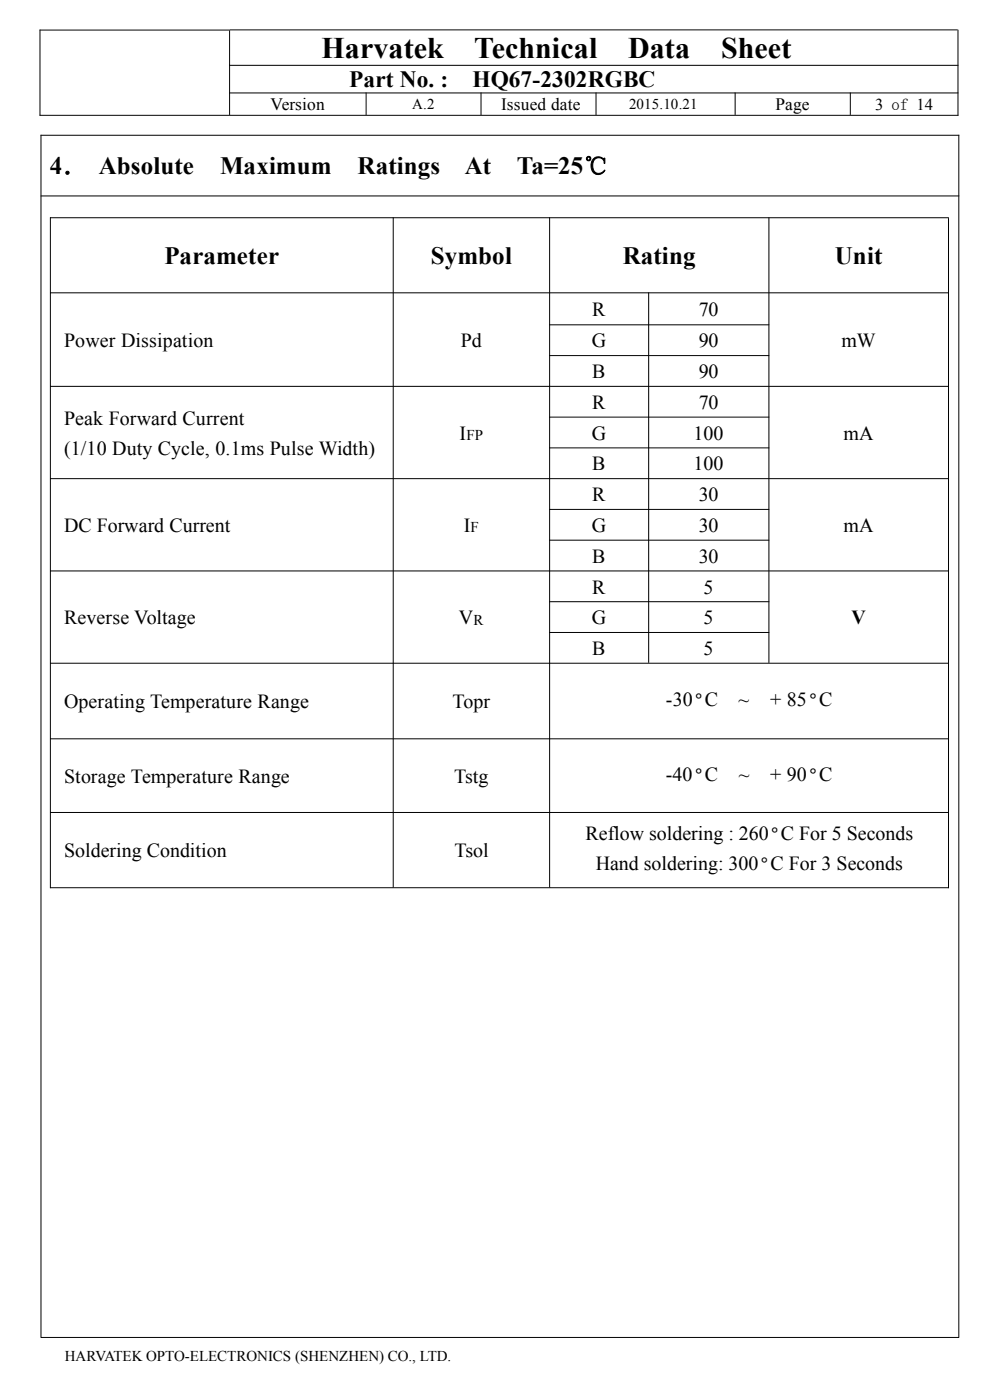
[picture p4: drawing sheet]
<svg xmlns="http://www.w3.org/2000/svg" width="210mm" height="297mm" viewBox="0 0 210 297" stroke-linecap="round" stroke-linejoin="round" font-family="sans-serif">
<defs><g id="words">
<g font-size="6.4">
<text x="68.2" y="12.4">Harvatek</text>
<text x="100.6" y="12.4">Technical</text>
<text x="133.3" y="12.4">Data</text>
<text x="152.9" y="12.4">Sheet</text>
</g>
<g font-size="5.3">
<text x="10.6" y="37">4． Absolute</text>
<text x="46.7" y="37">Maximum</text>
<text x="75.9" y="37">Ratings</text>
<text x="98.6" y="37">At</text>
<text x="109.6" y="37">Ta=25℃</text>
<text x="34.9" y="56.1">Parameter</text>
<text x="91.4" y="56.1">Symbol</text>
<text x="132.1" y="56.1">Rating</text>
<text x="177.1" y="56.1">Unit</text>
</g>
<g font-size="5">
<text x="74.1" y="18.5">Part No. :</text>
<text x="100.2" y="18.5">HQ67-2302RGBC</text>
</g>
<g font-size="4.2">
<text x="125.6" y="67">R</text>
<text x="148.2" y="67">70</text>
<text x="13.6" y="73.6">Power Dissipation</text>
<text x="97.7" y="73.6">Pd</text>
<text x="125.6" y="73.7">G</text>
<text x="148.2" y="73.7">90</text>
<text x="178.5" y="73.6">mW</text>
<text x="125.6" y="80.2">B</text>
<text x="148.2" y="80.2">90</text>
<text x="125.6" y="86.8">R</text>
<text x="148.2" y="86.8">70</text>
<text x="13.6" y="90.1">Peak Forward Current</text>
<text x="97.5" y="93.3">I</text>
<text x="125.6" y="93.3">G</text>
<text x="147.1" y="93.3">100</text>
<text x="178.9" y="93.3">mA</text>
<text x="13.6" y="96.5">(1/10 Duty Cycle, 0.1ms Pulse Width)</text>
<text x="125.6" y="99.8">B</text>
<text x="147.1" y="99.8">100</text>
<text x="125.6" y="106.3">R</text>
<text x="148.2" y="106.3">30</text>
<text x="13.6" y="112.8">DC Forward Current</text>
<text x="98.4" y="112.8">I</text>
<text x="125.6" y="112.8">G</text>
<text x="148.2" y="112.8">30</text>
<text x="178.9" y="112.8">mA</text>
<text x="125.6" y="119.4">B</text>
<text x="148.2" y="119.4">30</text>
<text x="125.6" y="125.9">R</text>
<text x="149.3" y="125.9">5</text>
<text x="13.6" y="132.4">Reverse Voltage</text>
<text x="97.4" y="132.4">V</text>
<text x="125.6" y="132.4">G</text>
<text x="149.3" y="132.4">5</text>
<text x="180.6" y="132.4">V</text>
<text x="125.6" y="139">B</text>
<text x="149.3" y="139">5</text>
<text x="141.3" y="149.8">-30°C</text>
<text x="156.7" y="149.8">~</text>
<text x="163.4" y="149.8">+ 85°C</text>
<text x="13.6" y="150.2">Operating Temperature Range</text>
<text x="96" y="150.2">Topr</text>
<text x="13.6" y="166">Storage Temperature Range</text>
<text x="96.3" y="166">Tstg</text>
<text x="141.2" y="165.6">-40°C</text>
<text x="156.7" y="165.6">~</text>
<text x="163.4" y="165.6">+ 90°C</text>
<text x="124.2" y="178.2">Reflow soldering : 260°C For 5 Seconds</text>
<text x="13.6" y="181.8">Soldering Condition</text>
<text x="96.4" y="181.8">Tsol</text>
<text x="126.4" y="184.6">Hand soldering: 300°C For 3 Seconds</text>
</g>
<g font-size="3.7">
<text x="57.4" y="23.4">Version</text>
<text x="106.3" y="23.4">Issued date</text>
<text x="164.5" y="23.4">Page</text>
</g>
<text font-size="3.5" x="185.6" y="23.3">3 of 14</text>
<g font-size="3.2">
<text x="87.5" y="23.2">A.2</text>
<text x="133.4" y="23.2">2015.10.21</text>
<text x="98.9" y="93.4">FP</text>
<text x="99.8" y="113">F</text>
<text x="100.5" y="132.6">R</text>
<text x="13.8" y="288.7">HARVATEK OPTO-ELECTRONICS (SHENZHEN) CO., LTD.</text>
</g>
</g></defs>
<g fill="none" stroke="#000" stroke-width=".21">
<path d="M8.5 6.3v18.2M48.6 13.9h154.7M48.6 19.7h154.7M48.7 6.5v17.9M77.7 19.6v4.8M102 19.6v4.8M126.4 19.6v4.8M155.9 19.6v4.8M180.4 19.6v4.8M203.1 6.3l-194.7 .1M203.2 6.3v18.2M8.4 24.5h194.9"/>
<path d="M8.6 28.7h194.9M8.7 28.6v255.1M203.4 28.6v255.1M8.6 41.6h194.9M10.6 46.2h190.7M10.7 46.1v142.3M83.4 46.1v142.1M116.6 46.1v142.1M163.1 46.1v94.5M201.2 46.3v142.1M10.6 62.1h190.7M116.5 68.9h46.7"/>
<path d="M116.5 75.4h46.7M137.6 62v78.6M10.6 82h190.7M116.5 88.5h46.7M116.5 95h46.7M10.6 101.5h190.7M116.5 108.1h46.7M116.5 114.6h46.7M10.6 121.1h190.7M116.5 127.6h46.7M116.5 134.2h46.7M10.6 140.7h190.7"/>
<path d="M10.6 156.7h190.7M10.6 172.4h190.7M10.6 188.3h190.7M8.6 283.7h194.9"/>
</g>
<use href="#words"/>
</svg>
